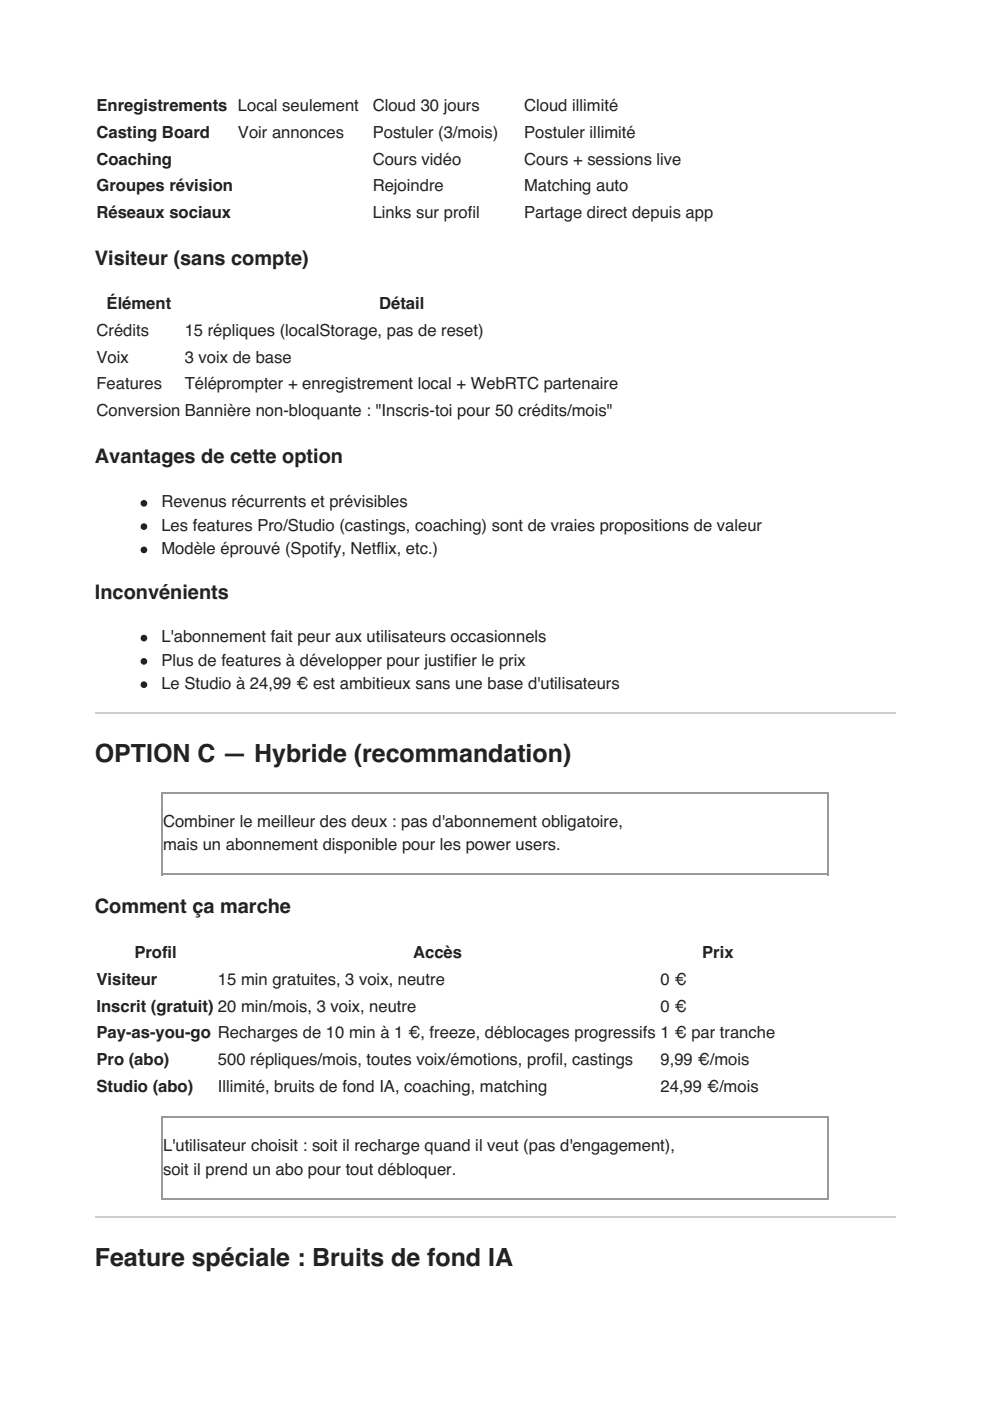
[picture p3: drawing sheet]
<svg xmlns="http://www.w3.org/2000/svg" width="210mm" height="297mm" viewBox="0 0 210 297" stroke-linecap="round" stroke-linejoin="round" font-family="sans-serif">
<defs><g id="words">
<g font-size="5.3" fill="#222">
<text x="20.1" y="161.6">OPTION C — Hybride (recommandation)</text>
<text x="20.1" y="268.5">Feature spéciale : Bruits de fond IA</text>
</g>
<g font-size="4.2" fill="#222">
<text x="20.1" y="56.1">Visiteur (sans compte)</text>
<text x="20.1" y="98.1">Avantages de cette option</text>
<text x="20.1" y="127">Inconvénients</text>
<text x="20.1" y="193.7">Comment ça marche</text>
</g>
<g font-size="3.5" fill="#222">
<text x="20.5" y="23.6">Enregistrements Local seulement</text>
<text x="79" y="23.6">Cloud 30 jours</text>
<text x="111.1" y="23.6">Cloud illimité</text>
<text x="20.5" y="29.3">Casting Board</text>
<text x="50.4" y="29.3">Voir annonces</text>
<text x="79" y="29.3">Postuler (3/mois)</text>
<text x="111.1" y="29.3">Postuler illimité</text>
<text x="20.5" y="34.9">Coaching</text>
<text x="79" y="34.9">Cours vidéo</text>
<text x="111.1" y="34.9">Cours + sessions live</text>
<text x="20.5" y="40.6">Groupes révision</text>
<text x="79" y="40.6">Rejoindre</text>
<text x="111.1" y="40.6">Matching auto</text>
<text x="20.5" y="46.2">Réseaux sociaux</text>
<text x="79" y="46.2">Links sur profil</text>
<text x="111.1" y="46.2">Partage direct depuis app</text>
<text x="22.6" y="65.6">Élément</text>
<text x="80.4" y="65.6">Détail</text>
<text x="20.5" y="71.3">Crédits</text>
<text x="39.2" y="71.3">15 répliques (localStorage, pas de reset)</text>
<text x="20.5" y="76.9">Voix</text>
<text x="39.2" y="76.9">3 voix de base</text>
<text x="20.5" y="82.5">Features</text>
<text x="39.2" y="82.5">Téléprompter + enregistrement local + WebRTC partenaire</text>
<text x="20.5" y="88.2">Conversion Bannière non-bloquante : &quot;Inscris-toi pour 50 crédits/mois&quot;</text>
<text x="34.2" y="107.6">Revenus récurrents et prévisibles</text>
<text x="34.2" y="112.5">Les features Pro/Studio (castings, coaching) sont de vraies propositions de valeur</text>
<text x="34.2" y="117.5">Modèle éprouvé (Spotify, Netflix, etc.)</text>
<text x="34.2" y="136.2">L'abonnement fait peur aux utilisateurs occasionnels</text>
<text x="34.2" y="141.1">Plus de features à développer pour justifier le prix</text>
<text x="34.2" y="146">Le Studio à 24,99 € est ambitieux sans une base d'utilisateurs</text>
<text x="34.6" y="175.3">Combiner le meilleur des deux : pas d'abonnement obligatoire,</text>
<text x="34.6" y="180.3">mais un abonnement disponible pour les power users.</text>
<text x="28.5" y="203.2">Profil</text>
<text x="87.6" y="203.2">Accès</text>
<text x="148.9" y="203.2">Prix</text>
<text x="20.5" y="208.8">Visiteur</text>
<text x="46.2" y="208.8">15 min gratuites, 3 voix, neutre</text>
<text x="140.1" y="208.8">0 €</text>
<text x="20.5" y="214.5">Inscrit (gratuit) 20 min/mois, 3 voix, neutre</text>
<text x="140.1" y="214.5">0 €</text>
<text x="20.5" y="220.1">Pay-as-you-go Recharges de 10 min à 1 €, freeze, déblocages progressifs 1 € par tranche</text>
<text x="20.5" y="225.8">Pro (abo)</text>
<text x="46.2" y="225.8">500 répliques/mois, toutes voix/émotions, profil, castings</text>
<text x="140.1" y="225.8">9,99 €/mois</text>
<text x="20.5" y="231.4">Studio (abo)</text>
<text x="46.2" y="231.4">Illimité, bruits de fond IA, coaching, matching</text>
<text x="140.1" y="231.4">24,99 €/mois</text>
<text x="34.6" y="244.1">L'utilisateur choisit : soit il recharge quand il veut (pas d'engagement),</text>
<text x="34.6" y="249.1">soit il prend un abo pour tout débloquer.</text>
</g>
</g></defs>
<path d="M20.1 151.2h169.7M20.1 258.1h169.7" fill="none" stroke="#ccc" stroke-width=".35"/>
<path d="M34.2 168.1h141.5M34.4 167.9v17.7M175.5 167.9v17.7M34.2 185.4h141.5M34.2 236.9h141.5M34.4 236.7v17.7M175.5 236.7v17.7M34.2 254.2h141.5" fill="none" stroke="#999" stroke-width=".35"/>
<g fill="#222" stroke="#222" stroke-width=".35">
<circle cx="30.5" cy="106.7" r=".53"/>
<circle cx="30.5" cy="111.7" r=".53"/>
<circle cx="30.5" cy="116.6" r=".53"/>
<circle cx="30.5" cy="135.3" r=".53"/>
<circle cx="30.5" cy="140.2" r=".53"/>
<circle cx="30.5" cy="145.2" r=".53"/>
</g>
<use href="#words"/>
</svg>
